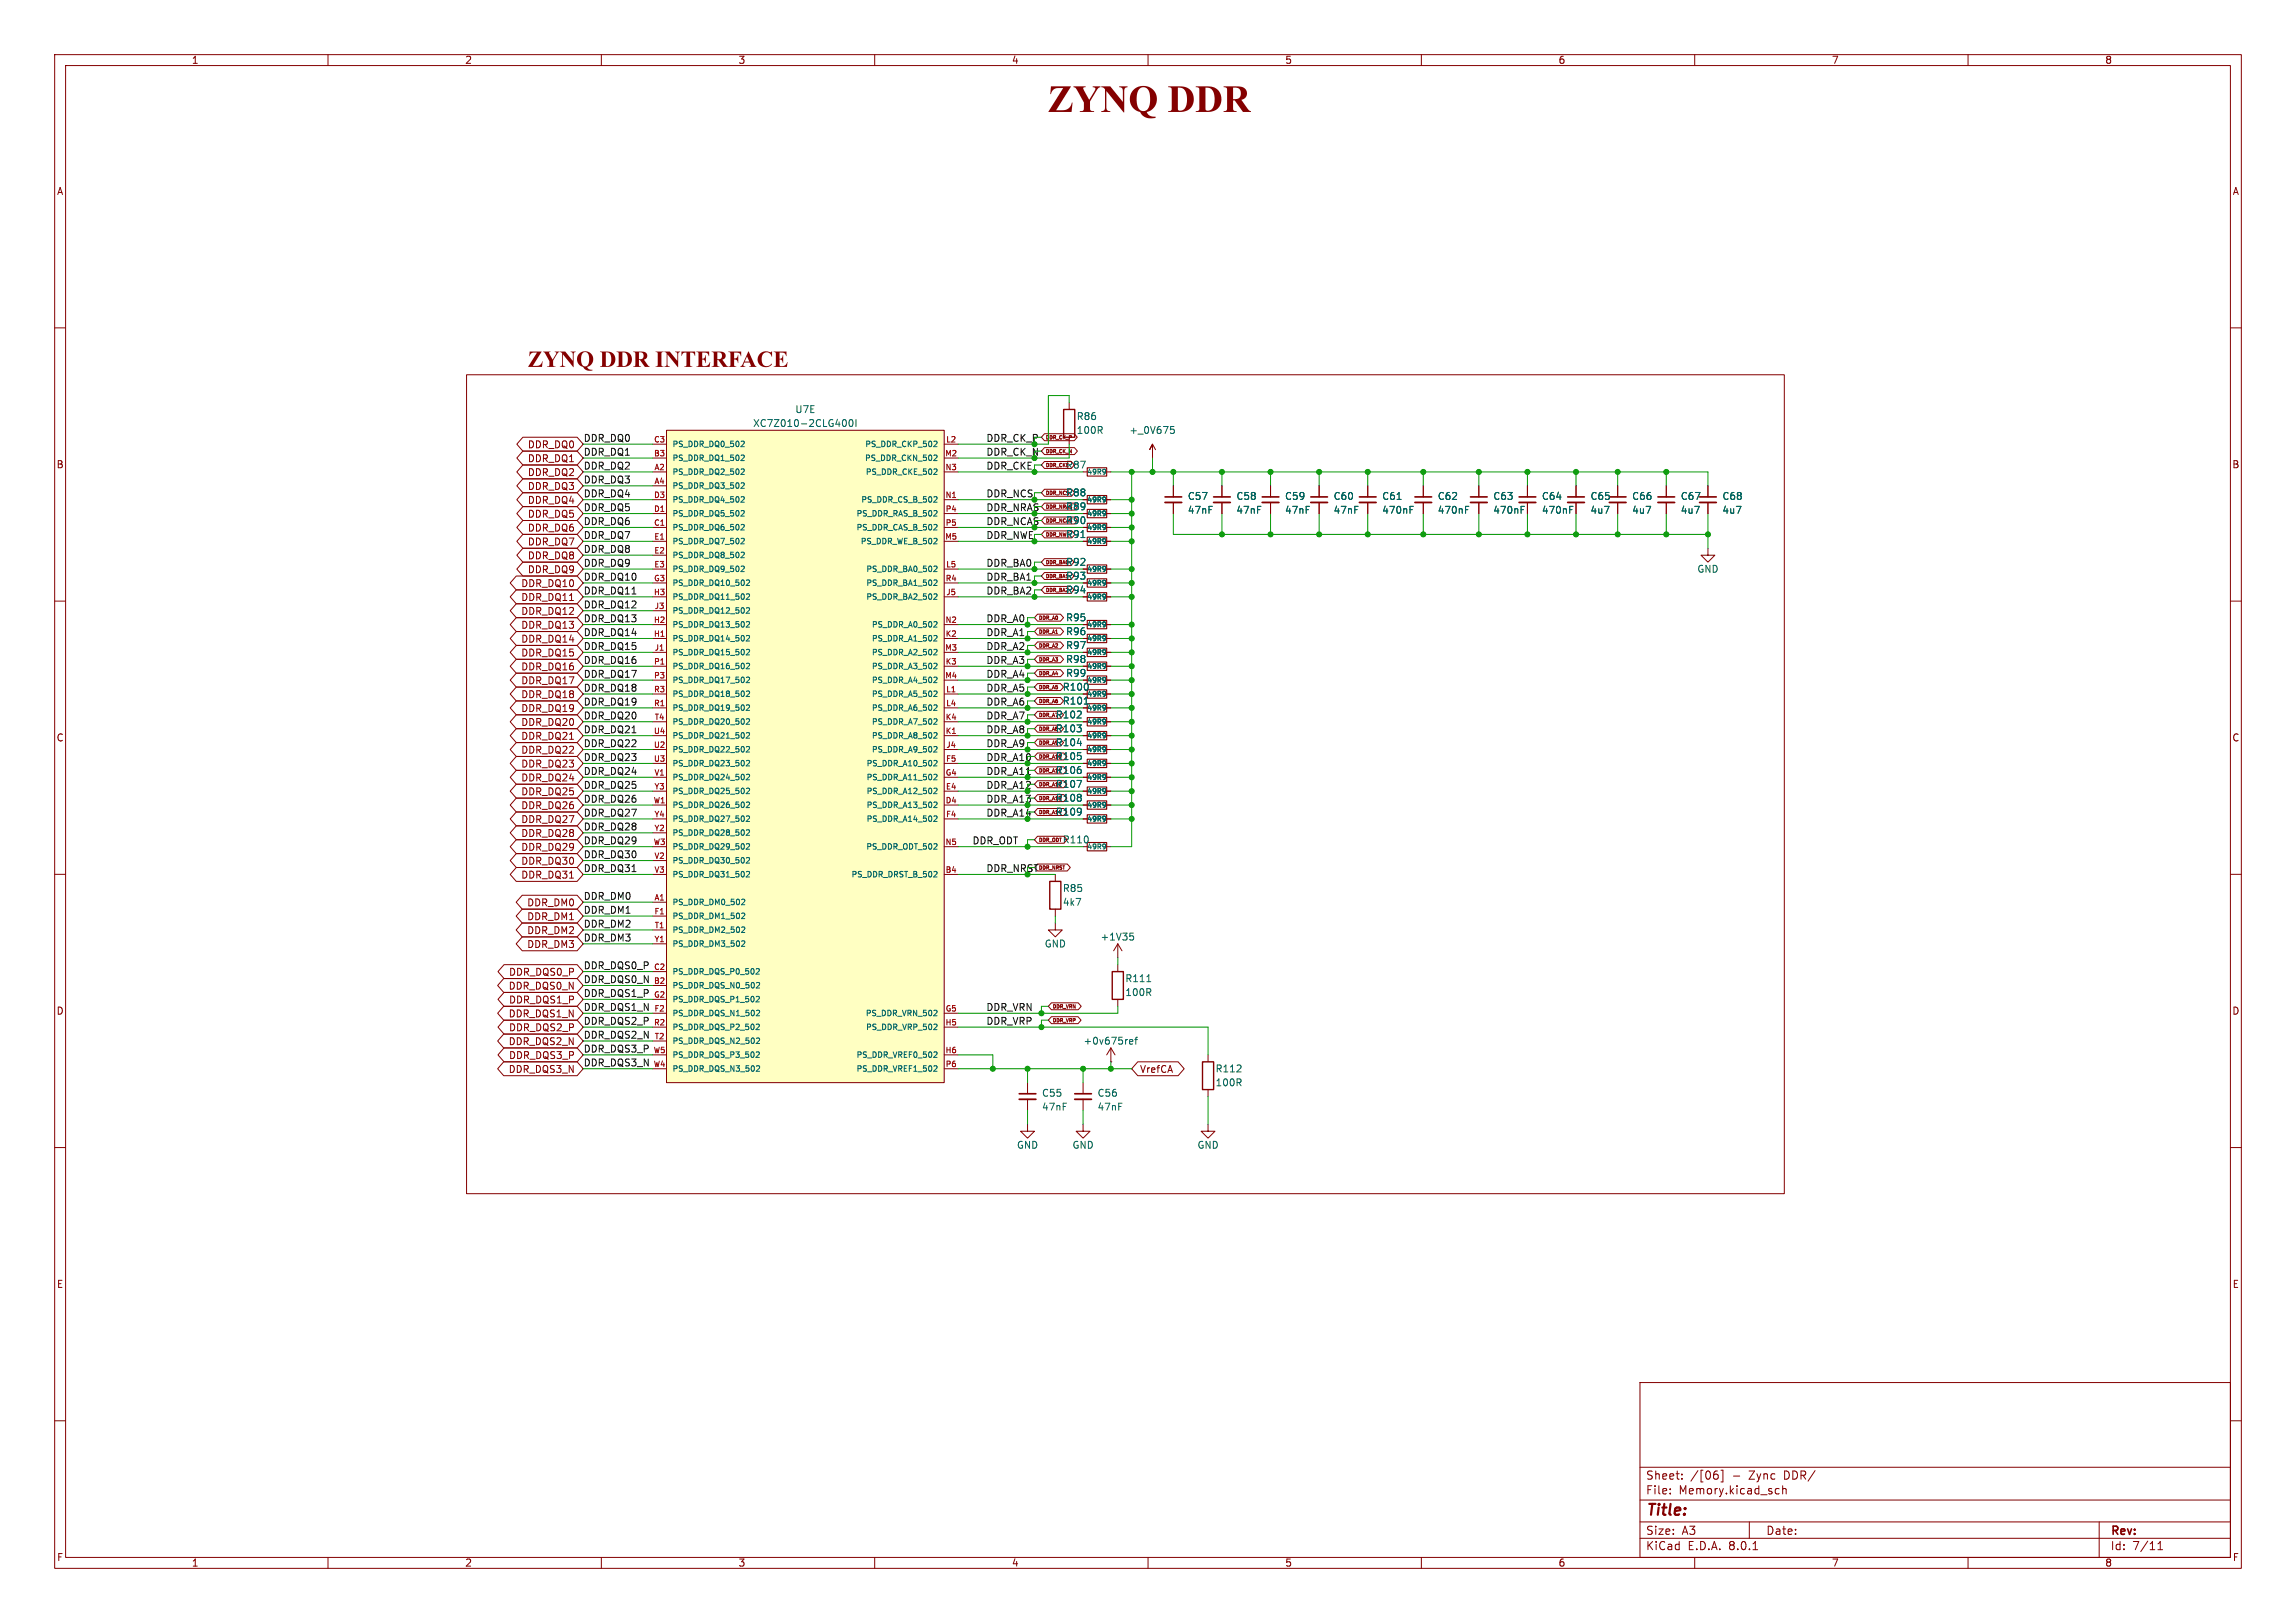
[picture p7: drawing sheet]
<svg xmlns="http://www.w3.org/2000/svg" width="420mm" height="297mm" viewBox="0 0 420 297" stroke-linecap="round" stroke-linejoin="round" font-family="sans-serif">
<defs><g id="words">
<text font-size="7" fill="#840000" x="191.6" y="22.3">ZYNQ DDR</text>
<text font-size="4.2" fill="#840000" x="96.5" y="67.7">ZYNQ DDR INTERFACE</text>
<text font-size="2.8" fill="#840000" x="301" y="277.9">Title:</text>
<g font-size="2.1" fill="#840000">
<text x="301" y="273.7">File:</text>
<text x="301" y="271">Sheet:</text>
<text x="307.1" y="273.7">Memory.kicad_sch</text>
<text x="309.2" y="271">/[06]</text>
<text x="316.9" y="271">-</text>
<text x="320.1" y="271">Zync</text>
<text x="326.6" y="271">DDR/</text>
<text x="301" y="281.1">Size:</text>
<text x="307.6" y="281.1">A3</text>
<text x="323" y="281.1">Date:</text>
<text x="386" y="281.3">Rev:</text>
<text x="301" y="283.9">KiCad</text>
<text x="308.7" y="283.9">E.D.A.</text>
<text x="316.3" y="283.9">8.0.1</text>
<text x="386" y="283.9">Id:</text>
<text x="390.1" y="283.9">7/11</text>
</g>
<g font-size="1.8" fill="#840000">
<text x="35" y="11.9">1</text>
<text x="85" y="11.9">2</text>
<text x="135" y="11.9">3</text>
<text x="185" y="11.9">4</text>
<text x="235" y="11.9">5</text>
<text x="285" y="11.9">6</text>
<text x="335" y="11.9">7</text>
<text x="385" y="11.9">8</text>
<text x="10.3" y="35.9">A</text>
<text x="408.3" y="35.9">A</text>
<text x="96.5" y="82.2">DDR_DQ0</text>
<text x="10.3" y="85.9">B</text>
<text x="96.5" y="87.3">DDR_DQ2</text>
<text x="96.5" y="89.9">DDR_DQ3</text>
<text x="96.5" y="84.8">DDR_DQ1</text>
<text x="408.2" y="85.9">B</text>
<text x="96.5" y="92.4">DDR_DQ4</text>
<text x="96.5" y="94.9">DDR_DQ5</text>
<text x="96.5" y="97.5">DDR_DQ6</text>
<text x="96.5" y="100">DDR_DQ7</text>
<text x="95.3" y="107.6">DDR_DQ10</text>
<text x="96.5" y="102.6">DDR_DQ8</text>
<text x="96.5" y="105.1">DDR_DQ9</text>
<text x="95.3" y="110.2">DDR_DQ11</text>
<text x="95.3" y="112.7">DDR_DQ12</text>
<text x="95.3" y="115.3">DDR_DQ13</text>
<text x="95.3" y="117.8">DDR_DQ14</text>
<text x="95.3" y="125.4">DDR_DQ17</text>
<text x="95.3" y="122.9">DDR_DQ16</text>
<text x="95.3" y="120.3">DDR_DQ15</text>
<text x="95.3" y="130.5">DDR_DQ19</text>
<text x="95.3" y="128">DDR_DQ18</text>
<text x="194.3" y="126.6">R100</text>
<text x="10.3" y="135.9">C</text>
<text x="95.3" y="135.6">DDR_DQ21</text>
<text x="95.3" y="133">DDR_DQ20</text>
<text x="408.2" y="135.9">C</text>
<text x="95.3" y="140.7">DDR_DQ23</text>
<text x="95.3" y="143.2">DDR_DQ24</text>
<text x="95.3" y="138.1">DDR_DQ22</text>
<text x="95.3" y="148.3">DDR_DQ26</text>
<text x="95.3" y="145.7">DDR_DQ25</text>
<text x="95.3" y="150.8">DDR_DQ27</text>
<text x="95.3" y="155.9">DDR_DQ29</text>
<text x="95.3" y="153.4">DDR_DQ28</text>
<text x="95.3" y="158.4">DDR_DQ30</text>
<text x="95.3" y="161">DDR_DQ31</text>
<text x="96.3" y="166.1">DDR_DM0</text>
<text x="96.3" y="173.7">DDR_DM3</text>
<text x="96.3" y="171.1">DDR_DM2</text>
<text x="96.3" y="168.6">DDR_DM1</text>
<text x="93" y="178.8">DDR_DQS0_P</text>
<text x="10.3" y="185.9">D</text>
<text x="93" y="181.3">DDR_DQS0_N</text>
<text x="93" y="183.8">DDR_DQS1_P</text>
<text x="408.2" y="185.9">D</text>
<text x="93" y="191.5">DDR_DQS2_N</text>
<text x="93" y="186.4">DDR_DQS1_N</text>
<text x="93" y="188.9">DDR_DQS2_P</text>
<text x="93" y="196.5">DDR_DQS3_N</text>
<text x="93" y="194">DDR_DQS3_P</text>
<text x="208.4" y="196.5">VrefCA</text>
<text x="10.3" y="235.9">E</text>
<text x="408.3" y="235.9">E</text>
<text x="10.3" y="285.9">F</text>
<text x="35" y="286.9">1</text>
<text x="85" y="286.9">2</text>
<text x="135" y="286.9">3</text>
<text x="185" y="286.9">4</text>
<text x="235" y="286.9">5</text>
<text x="285" y="286.9">6</text>
<text x="335" y="286.9">7</text>
<text x="385" y="286.9">8</text>
<text x="408.3" y="285.9">F</text>
</g>
<g font-size="1.8" fill="#006464">
<text x="145.4" y="75.8">U7E</text>
<text x="196.9" y="77.1">R86</text>
<text x="137.7" y="78.3">XC7Z010-2CLG400I</text>
<text x="196.9" y="79.6">100R</text>
<text x="206.5" y="79.6">+_0V675</text>
<text x="194.9" y="86">R87</text>
<text x="194.9" y="91">R88</text>
<text x="194.9" y="93.6">R89</text>
<text x="217.2" y="91.7">C57</text>
<text x="217.2" y="94.2">47nF</text>
<text x="226.1" y="91.7">C58</text>
<text x="226.1" y="94.2">47nF</text>
<text x="235" y="91.7">C59</text>
<text x="235" y="94.2">47nF</text>
<text x="243.8" y="91.7">C60</text>
<text x="243.8" y="94.2">47nF</text>
<text x="252.7" y="94.2">470nF</text>
<text x="252.7" y="91.7">C61</text>
<text x="262.9" y="91.7">C62</text>
<text x="262.9" y="94.2">470nF</text>
<text x="273.1" y="91.7">C63</text>
<text x="273.1" y="94.2">470nF</text>
<text x="282" y="91.7">C64</text>
<text x="282" y="94.2">470nF</text>
<text x="290.8" y="91.7">C65</text>
<text x="290.8" y="94.2">4u7</text>
<text x="298.5" y="91.7">C66</text>
<text x="298.5" y="94.2">4u7</text>
<text x="307.4" y="91.7">C67</text>
<text x="307.4" y="94.2">4u7</text>
<text x="315" y="91.7">C68</text>
<text x="315" y="94.2">4u7</text>
<text x="194.9" y="96.1">R90</text>
<text x="194.9" y="98.7">R91</text>
<text x="194.9" y="103.7">R92</text>
<text x="194.9" y="106.3">R93</text>
<text x="310.4" y="105">GND</text>
<text x="194.9" y="108.8">R94</text>
<text x="194.9" y="113.9">R95</text>
<text x="194.9" y="119">R97</text>
<text x="194.9" y="116.4">R96</text>
<text x="194.9" y="121.5">R98</text>
<text x="194.9" y="124.1">R99</text>
<text x="193" y="131.7">R102</text>
<text x="194.3" y="129.1">R101</text>
<text x="193" y="134.2">R103</text>
<text x="193" y="136.8">R104</text>
<text x="193" y="141.8">R106</text>
<text x="193" y="139.3">R105</text>
<text x="193" y="144.4">R107</text>
<text x="193" y="146.9">R108</text>
<text x="193" y="149.5">R109</text>
<text x="194.3" y="154.5">R110</text>
<text x="194.3" y="166">4k7</text>
<text x="194.3" y="163.4">R85</text>
<text x="191" y="173.6">GND</text>
<text x="201.2" y="172.3">+1V35</text>
<text x="205.7" y="179.9">R111</text>
<text x="205.7" y="182.5">100R</text>
<text x="198.1" y="191.4">+0v675ref</text>
<text x="222.3" y="196.4">R112</text>
<text x="190.5" y="200.9">C55</text>
<text x="190.5" y="203.4">47nF</text>
<text x="200.7" y="200.9">C56</text>
<text x="200.7" y="203.4">47nF</text>
<text x="222.3" y="199">100R</text>
<text x="185.9" y="210.4">GND</text>
<text x="196.1" y="210.4">GND</text>
<text x="218.9" y="210.4">GND</text>
</g>
<g font-size="1.8" fill="#0f0f0f">
<text x="106.7" y="83.5">DDR_DQ1</text>
<text x="106.7" y="80.9">DDR_DQ0</text>
<text x="106.7" y="88.6">DDR_DQ3</text>
<text x="106.7" y="86">DDR_DQ2</text>
<text x="106.7" y="93.6">DDR_DQ5</text>
<text x="106.7" y="91.1">DDR_DQ4</text>
<text x="106.7" y="101.3">DDR_DQ8</text>
<text x="106.7" y="98.7">DDR_DQ7</text>
<text x="106.7" y="96.2">DDR_DQ6</text>
<text x="106.7" y="103.8">DDR_DQ9</text>
<text x="106.7" y="106.3">DDR_DQ10</text>
<text x="180.3" y="103.8">DDR_BA0</text>
<text x="180.3" y="106.3">DDR_BA1</text>
<text x="106.7" y="111.4">DDR_DQ12</text>
<text x="106.7" y="108.9">DDR_DQ11</text>
<text x="106.7" y="114">DDR_DQ13</text>
<text x="180.3" y="108.9">DDR_BA2</text>
<text x="180.3" y="114">DDR_A0</text>
<text x="106.7" y="116.5">DDR_DQ14</text>
<text x="106.7" y="119">DDR_DQ15</text>
<text x="180.3" y="119">DDR_A2</text>
<text x="180.3" y="116.5">DDR_A1</text>
<text x="106.7" y="124.1">DDR_DQ17</text>
<text x="106.7" y="121.6">DDR_DQ16</text>
<text x="180.3" y="124.1">DDR_A4</text>
<text x="180.3" y="121.6">DDR_A3</text>
<text x="106.7" y="126.7">DDR_DQ18</text>
<text x="106.7" y="131.7">DDR_DQ20</text>
<text x="106.7" y="129.2">DDR_DQ19</text>
<text x="180.3" y="131.7">DDR_A7</text>
<text x="180.3" y="126.7">DDR_A5</text>
<text x="180.3" y="129.2">DDR_A6</text>
<text x="106.7" y="134.3">DDR_DQ21</text>
<text x="106.7" y="136.8">DDR_DQ22</text>
<text x="180.3" y="134.3">DDR_A8</text>
<text x="180.3" y="136.8">DDR_A9</text>
<text x="106.7" y="139.4">DDR_DQ23</text>
<text x="106.7" y="141.9">DDR_DQ24</text>
<text x="106.7" y="149.5">DDR_DQ27</text>
<text x="106.7" y="144.4">DDR_DQ25</text>
<text x="106.7" y="147">DDR_DQ26</text>
<text x="106.7" y="152.1">DDR_DQ28</text>
<text x="106.7" y="154.6">DDR_DQ29</text>
<text x="177.8" y="154.6">DDR_ODT</text>
<text x="106.7" y="157.1">DDR_DQ30</text>
<text x="106.7" y="159.7">DDR_DQ31</text>
<text x="106.7" y="167.3">DDR_DM1</text>
<text x="106.7" y="164.8">DDR_DM0</text>
<text x="106.7" y="172.4">DDR_DM3</text>
<text x="106.7" y="169.8">DDR_DM2</text>
<text x="106.7" y="177.5">DDR_DQS0_P</text>
<text x="106.7" y="180">DDR_DQS0_N</text>
<text x="106.7" y="185.1">DDR_DQS1_N</text>
<text x="106.7" y="182.5">DDR_DQS1_P</text>
<text x="180.3" y="185.1">DDR_VRN</text>
<text x="106.7" y="190.2">DDR_DQS2_N</text>
<text x="106.7" y="187.6">DDR_DQS2_P</text>
<text x="180.3" y="187.6">DDR_VRP</text>
<text x="106.7" y="195.2">DDR_DQS3_N</text>
<text x="106.7" y="192.7">DDR_DQS3_P</text>
</g>
<g font-size="1.8" fill="#009600">
<text x="180.3" y="83.5">DDR_CK_N</text>
<text x="180.3" y="80.9">DDR_CK_P</text>
<text x="180.3" y="86">DDR_CKE</text>
<text x="180.3" y="91.1">DDR_NCS</text>
<text x="180.3" y="93.6">DDR_NRAS</text>
<text x="180.3" y="98.7">DDR_NWE</text>
<text x="180.3" y="96.2">DDR_NCAS</text>
<text x="180.3" y="139.4">DDR_A10</text>
<text x="180.3" y="141.9">DDR_A11</text>
<text x="180.3" y="147">DDR_A13</text>
<text x="180.3" y="144.4">DDR_A12</text>
<text x="180.3" y="149.5">DDR_A14</text>
<text x="180.3" y="159.7">DDR_NRST</text>
</g>
<g font-size="1.4" fill="#a90000">
<text x="119.5" y="83.6">B3</text>
<text x="119.5" y="81">C3</text>
<text x="172.8" y="83.6">M2</text>
<text x="173" y="81">L2</text>
<text x="119.6" y="86.1">A2</text>
<text x="119.6" y="88.6">A4</text>
<text x="172.8" y="86.1">N3</text>
<text x="119.5" y="93.7">D1</text>
<text x="119.5" y="91.2">D3</text>
<text x="172.8" y="91.2">N1</text>
<text x="172.9" y="93.7">P4</text>
<text x="119.5" y="96.3">C1</text>
<text x="119.6" y="98.8">E1</text>
<text x="119.6" y="101.3">E2</text>
<text x="172.8" y="98.8">M5</text>
<text x="172.9" y="96.3">P5</text>
<text x="119.5" y="106.4">G3</text>
<text x="119.6" y="103.9">E3</text>
<text x="172.9" y="106.4">R4</text>
<text x="173" y="103.9">L5</text>
<text x="119.5" y="109">H3</text>
<text x="119.7" y="111.5">J3</text>
<text x="173" y="109">J5</text>
<text x="119.5" y="116.6">H1</text>
<text x="119.5" y="114">H2</text>
<text x="119.7" y="119.1">J1</text>
<text x="172.8" y="119.1">M3</text>
<text x="172.8" y="114">N2</text>
<text x="172.9" y="116.6">K2</text>
<text x="119.5" y="121.7">P1</text>
<text x="119.5" y="124.2">P3</text>
<text x="172.8" y="124.2">M4</text>
<text x="172.9" y="121.7">K3</text>
<text x="119.5" y="129.3">R1</text>
<text x="119.5" y="126.7">R3</text>
<text x="119.7" y="131.8">T4</text>
<text x="172.9" y="131.8">K4</text>
<text x="173" y="126.7">L1</text>
<text x="173" y="129.3">L4</text>
<text x="119.5" y="136.9">U2</text>
<text x="119.5" y="134.4">U4</text>
<text x="172.9" y="134.4">K1</text>
<text x="173" y="136.9">J4</text>
<text x="119.5" y="139.4">U3</text>
<text x="119.6" y="142">V1</text>
<text x="172.9" y="142">G4</text>
<text x="172.9" y="139.4">F5</text>
<text x="119.5" y="147.1">W1</text>
<text x="119.6" y="144.5">Y3</text>
<text x="119.6" y="149.6">Y4</text>
<text x="172.9" y="147.1">D4</text>
<text x="172.9" y="144.5">E4</text>
<text x="172.9" y="149.6">F4</text>
<text x="119.5" y="154.7">W3</text>
<text x="119.6" y="152.1">Y2</text>
<text x="172.8" y="154.7">N5</text>
<text x="119.6" y="157.2">V2</text>
<text x="119.6" y="159.8">V3</text>
<text x="172.9" y="159.8">B4</text>
<text x="119.6" y="164.8">A1</text>
<text x="119.6" y="167.4">F1</text>
<text x="119.6" y="172.5">Y1</text>
<text x="119.7" y="169.9">T1</text>
<text x="119.5" y="177.5">C2</text>
<text x="119.5" y="180.1">B2</text>
<text x="119.5" y="182.6">G2</text>
<text x="119.6" y="185.2">F2</text>
<text x="172.9" y="185.2">G5</text>
<text x="119.5" y="187.7">R2</text>
<text x="119.7" y="190.2">T2</text>
<text x="172.8" y="187.7">H5</text>
<text x="119.5" y="195.3">W4</text>
<text x="119.5" y="192.8">W5</text>
<text x="172.8" y="192.8">H6</text>
<text x="172.9" y="195.3">P6</text>
</g>
<g font-size="1.4" fill="#006464">
<text x="122.9" y="82">PS_DDR_DQ0_502</text>
<text x="158.1" y="82">PS_DDR_CKP_502</text>
<text x="122.9" y="87.1">PS_DDR_DQ2_502</text>
<text x="122.9" y="89.6">PS_DDR_DQ3_502</text>
<text x="122.9" y="84.6">PS_DDR_DQ1_502</text>
<text x="158.1" y="84.6">PS_DDR_CKN_502</text>
<text x="158.2" y="87.1">PS_DDR_CKE_502</text>
<text x="122.9" y="94.7">PS_DDR_DQ5_502</text>
<text x="122.9" y="92.2">PS_DDR_DQ4_502</text>
<text x="156.5" y="94.7">PS_DDR_RAS_B_502</text>
<text x="157.4" y="92.2">PS_DDR_CS_B_502</text>
<text x="122.9" y="97.3">PS_DDR_DQ6_502</text>
<text x="122.9" y="99.8">PS_DDR_DQ7_502</text>
<text x="156.5" y="97.3">PS_DDR_CAS_B_502</text>
<text x="157.3" y="99.8">PS_DDR_WE_B_502</text>
<text x="122.9" y="102.3">PS_DDR_DQ8_502</text>
<text x="122.9" y="104.9">PS_DDR_DQ9_502</text>
<text x="122.9" y="107.4">PS_DDR_DQ10_502</text>
<text x="158.3" y="104.9">PS_DDR_BA0_502</text>
<text x="158.3" y="107.4">PS_DDR_BA1_502</text>
<text x="122.9" y="110">PS_DDR_DQ11_502</text>
<text x="122.9" y="112.5">PS_DDR_DQ12_502</text>
<text x="158.3" y="110">PS_DDR_BA2_502</text>
<text x="122.9" y="117.6">PS_DDR_DQ14_502</text>
<text x="122.9" y="115">PS_DDR_DQ13_502</text>
<text x="159.4" y="117.6">PS_DDR_A1_502</text>
<text x="159.4" y="115">PS_DDR_A0_502</text>
<text x="122.9" y="120.1">PS_DDR_DQ15_502</text>
<text x="122.9" y="122.7">PS_DDR_DQ16_502</text>
<text x="122.9" y="125.2">PS_DDR_DQ17_502</text>
<text x="159.4" y="122.7">PS_DDR_A3_502</text>
<text x="159.4" y="120.1">PS_DDR_A2_502</text>
<text x="159.4" y="125.2">PS_DDR_A4_502</text>
<text x="122.9" y="130.3">PS_DDR_DQ19_502</text>
<text x="122.9" y="127.7">PS_DDR_DQ18_502</text>
<text x="159.4" y="127.7">PS_DDR_A5_502</text>
<text x="159.4" y="130.3">PS_DDR_A6_502</text>
<text x="122.9" y="132.8">PS_DDR_DQ20_502</text>
<text x="122.9" y="137.9">PS_DDR_DQ22_502</text>
<text x="122.9" y="135.4">PS_DDR_DQ21_502</text>
<text x="159.4" y="137.9">PS_DDR_A9_502</text>
<text x="159.4" y="135.4">PS_DDR_A8_502</text>
<text x="159.4" y="132.8">PS_DDR_A7_502</text>
<text x="122.9" y="140.4">PS_DDR_DQ23_502</text>
<text x="122.9" y="143">PS_DDR_DQ24_502</text>
<text x="158.4" y="140.4">PS_DDR_A10_502</text>
<text x="158.4" y="143">PS_DDR_A11_502</text>
<text x="122.9" y="148.1">PS_DDR_DQ26_502</text>
<text x="122.9" y="145.5">PS_DDR_DQ25_502</text>
<text x="158.4" y="148.1">PS_DDR_A13_502</text>
<text x="158.4" y="145.5">PS_DDR_A12_502</text>
<text x="122.9" y="155.7">PS_DDR_DQ29_502</text>
<text x="122.9" y="153.1">PS_DDR_DQ28_502</text>
<text x="122.9" y="150.6">PS_DDR_DQ27_502</text>
<text x="158.3" y="155.7">PS_DDR_ODT_502</text>
<text x="158.4" y="150.6">PS_DDR_A14_502</text>
<text x="122.9" y="158.2">PS_DDR_DQ30_502</text>
<text x="122.9" y="160.8">PS_DDR_DQ31_502</text>
<text x="155.6" y="160.8">PS_DDR_DRST_B_502</text>
<text x="122.9" y="165.8">PS_DDR_DM0_502</text>
<text x="122.9" y="168.4">PS_DDR_DM1_502</text>
<text x="122.9" y="170.9">PS_DDR_DM2_502</text>
<text x="122.9" y="173.5">PS_DDR_DM3_502</text>
<text x="122.9" y="178.5">PS_DDR_DQS_P0_502</text>
<text x="122.9" y="181.1">PS_DDR_DQS_N0_502</text>
<text x="122.9" y="183.6">PS_DDR_DQS_P1_502</text>
<text x="122.9" y="186.2">PS_DDR_DQS_N1_502</text>
<text x="122.9" y="188.7">PS_DDR_DQS_P2_502</text>
<text x="122.9" y="191.2">PS_DDR_DQS_N2_502</text>
<text x="158.2" y="186.2">PS_DDR_VRN_502</text>
<text x="158.3" y="188.7">PS_DDR_VRP_502</text>
<text x="122.9" y="196.3">PS_DDR_DQS_N3_502</text>
<text x="122.9" y="193.8">PS_DDR_DQS_P3_502</text>
<text x="156.5" y="193.8">PS_DDR_VREF0_502</text>
<text x="156.5" y="196.3">PS_DDR_VREF1_502</text>
</g>
<g font-size="1.3" fill="#006464">
<text x="198.8" y="87">49R9</text>
<text x="198.8" y="92.1">49R9</text>
<text x="198.8" y="94.7">49R9</text>
<text x="198.8" y="97.2">49R9</text>
<text x="198.8" y="99.7">49R9</text>
<text x="198.8" y="104.8">49R9</text>
<text x="198.8" y="107.4">49R9</text>
<text x="198.8" y="109.9">49R9</text>
<text x="198.8" y="115">49R9</text>
<text x="198.8" y="117.5">49R9</text>
<text x="198.8" y="120.1">49R9</text>
<text x="198.8" y="122.6">49R9</text>
<text x="198.8" y="125.1">49R9</text>
<text x="198.8" y="127.7">49R9</text>
<text x="198.8" y="130.2">49R9</text>
<text x="198.8" y="132.8">49R9</text>
<text x="198.8" y="135.3">49R9</text>
<text x="198.8" y="137.8">49R9</text>
<text x="198.8" y="142.9">49R9</text>
<text x="198.8" y="140.4">49R9</text>
<text x="198.8" y="145.5">49R9</text>
<text x="198.8" y="148">49R9</text>
<text x="198.8" y="155.6">49R9</text>
<text x="198.8" y="150.5">49R9</text>
</g>
<g font-size=".9" fill="#840000">
<text x="191.2" y="80.6">DDR_CK_P</text>
<text x="191.2" y="83.1">DDR_CK_N</text>
<text x="191.2" y="85.7">DDR_CKE</text>
<text x="191.2" y="90.8">DDR_NCS</text>
<text x="191.2" y="103.5">DDR_BA0</text>
<text x="191.2" y="106">DDR_BA1</text>
<text x="189.9" y="113.6">DDR_A0</text>
<text x="191.2" y="108.5">DDR_BA2</text>
<text x="189.9" y="118.7">DDR_A2</text>
<text x="189.9" y="116.2">DDR_A1</text>
<text x="189.9" y="121.2">DDR_A3</text>
<text x="189.9" y="123.8">DDR_A4</text>
<text x="189.9" y="131.4">DDR_A7</text>
<text x="189.9" y="128.9">DDR_A6</text>
<text x="189.9" y="126.3">DDR_A5</text>
<text x="189.9" y="136.5">DDR_A9</text>
<text x="189.9" y="133.9">DDR_A8</text>
<text x="189.9" y="154.3">DDR_ODT</text>
<text x="189.9" y="159.3">DDR_NRST</text>
<text x="192.5" y="184.7">DDR_VRN</text>
<text x="192.5" y="187.3">DDR_VRP</text>
</g>
<g font-size=".9" fill="#006464">
<text x="191.2" y="93.3">DDR_NRAS</text>
<text x="191.2" y="95.8">DDR_NCAS</text>
<text x="191.2" y="98.4">DDR_NWE</text>
<text x="189.9" y="139">DDR_A10</text>
<text x="189.9" y="141.6">DDR_A11</text>
<text x="189.9" y="144.1">DDR_A12</text>
<text x="189.9" y="146.6">DDR_A13</text>
<text x="189.9" y="149.2">DDR_A14</text>
</g>
</g></defs>
<g fill="none" stroke="#840000" stroke-width=".18">
<path d="M10 10h400v277h-400zM12 12h396v273h-396zM60 10v2M110 10v2M160 10v2M210 10v2M260 10v2M310 10v2M360 10v2M10 60h2M408 60h2M10 110h2"/>
<path d="M408 110h2M10 160h2M408 160h2M10 210h2M408 210h2M10 260h2M300 253h108v32h-108zM408 260h2M300 278.5h108M300 274.5h108M300 268.5h108M305.5 273.2v.2"/>
<path d="M305.5 272.5v.1M307.7 270.5v.2M307.7 269.8v.1M313.7 269.8h.5l.1 .2-.1 .5-.5 .2M313.9 269.2h.3M314.8 269h.4v2.2h-.4M320 278.5v3M325 272.4l.4 .1M325.4 273.3l-.4 .1M326.1 272.5l.2-.1 .4 .1v.9M326.1 271.9v1.5M384 278.5v6.5"/>
<path d="M60 285v2M110 285v2M160 285v2M210 285v2M260 285v2M300 281.5h108M310 285v2M320.7 283.6h.8M360 285v2M394.7 283.6h.9M394.7 282.5l.5-.4v1.5"/>
</g>
<path d="M121.9 78.7h50.8v119.4h-50.8z" fill="#ffffc2"/>
<g fill="none" stroke="#840000" stroke-width=".18">
<path d="M85.3 68.6h241.1v149.8h-241.1zM121.9 78.7h50.8v119.4h-50.8zM191.1 79.4h5.4l.6 .6-.6 .6h-5.4l-.6-.6zM195.6 73.7v1.2M95.6 90.2h10l1.1 1.2-1.1 1.3h-10l-1.1-1.3zM95.6 85.1h10l1.1 1.3-1.1 1.2h-10l-1.1-1.2zM95.6 95.2h10l1.1 1.3-1.1 1.3h-10l-1.1-1.3zM95.6 92.7h10l1.1 1.3-1.1 1.3h-10l-1.1-1.3zM95.6 97.8h10l1.1 1.3-1.1 1.2h-10l-1.1-1.2zM95.6 87.6h10l1.1 1.3-1.1 1.3h-10l-1.1-1.3zM95.6 80h10l1.1 1.3-1.1 1.3h-10l-1.1-1.3zM95.6 82.5h10l1.1 1.3-1.1 1.3h-10l-1.1-1.3z"/>
<path d="M119.4 86.4h2.5M119.4 88.9h2.5M119.4 83.8h2.5M119.4 96.5h2.5M119.4 81.3h2.5M119.4 94h2.5M119.4 91.4h2.5M119.4 99.1h2.5M172.7 86.4h2.6M172.7 83.8h2.6M172.7 96.5h2.6M172.7 81.3h2.6"/>
<path d="M172.7 94h2.6M172.7 91.4h2.6M172.7 99.1h2.6M191.1 84.5h4.9l.5 .6-.5 .6h-4.9l-.6-.6zM191.1 89.5h4.9l.6 .7-.6 .6h-4.9l-.6-.6zM191.1 92.1h5.5l.5 .6-.5 .6h-5.5l-.6-.6zM191.1 94.6h5.5l.5 .7-.5 .6h-5.5l-.6-.6zM191.1 81.9h5.4l.6 .7-.6 .6h-5.4l-.6-.6zM191.1 97.2h5l.5 .6-.5 .6h-5l-.6-.6zM195.6 80v1.3M198.1 86.4h.8M198.1 96.5h.8"/>
<path d="M198.1 94h.8M198.1 91.4h.8M198.1 99.1h.8M202.4 86.4h.8M202.4 96.5h.8M202.4 94h.8M202.4 91.4h.8M202.4 99.1h.8M211.4 82.3l-.6-1-.5 1 .5-1v2.5M214.6 88.9v2M214.6 91.9v2.1M223.5 88.9v2"/>
<path d="M223.5 91.9v2.1M232.4 88.9v2M232.4 91.9v2.1M241.3 88.9v2M241.3 91.9v2.1M250.2 88.9v2M250.2 91.9v2.1M260.3 88.9v2M260.3 91.9v2.1M270.5 88.9v2M270.5 91.9v2.1M279.4 88.9v2"/>
<path d="M279.4 91.9v2.1M288.3 88.9v2M288.3 91.9v2.1M295.9 88.9v2M295.9 91.9v2.1M304.8 88.9v2M304.8 91.9v2.1M312.4 88.9v2M312.4 91.9v2.1M94.4 105.4h11.2l1.1 1.3-1.1 1.3h-11.2l-1.1-1.3zM94.4 107.9h11.2l1.1 1.3-1.1 1.3h-11.2l-1.1-1.3zM94.4 110.5h11.2l1.1 1.3-1.1 1.2h-11.2l-1.1-1.2z"/>
<path d="M94.4 113h11.2l1.1 1.3-1.1 1.3h-11.2l-1.1-1.3zM94.4 118.1h11.2l1.1 1.3-1.1 1.3h-11.2l-1.1-1.3zM94.4 115.6h11.2l1.1 1.2-1.1 1.3h-11.2l-1.1-1.3zM95.6 100.3h10l1.1 1.3-1.1 1.3h-10l-1.1-1.3zM95.6 102.9h10l1.1 1.2-1.1 1.3h-10l-1.1-1.3zM119.4 101.6h2.5M119.4 104.1h2.5M119.4 106.7h2.5M119.4 116.8h2.5M119.4 114.3h2.5M119.4 109.2h2.5M119.4 119.4h2.5"/>
<path d="M119.4 111.8h2.5M172.7 104.1h2.6M172.7 106.7h2.6M172.7 116.8h2.6M172.7 114.3h2.6M172.7 109.2h2.6M172.7 119.4h2.6M189.8 117.5h4.2l.5 .6-.5 .6h-4.2l-.6-.6zM189.8 114.9h4.2l.5 .7-.5 .6h-4.2l-.6-.6zM189.8 112.4h4.2l.5 .6-.5 .7h-4.2l-.6-.7zM191.1 107.3h4.8l.6 .7-.6 .6h-4.8l-.6-.6zM191.1 102.2h4.8l.6 .7-.6 .6h-4.8l-.6-.6z"/>
<path d="M191.1 104.8h4.8l.6 .6-.6 .6h-4.8l-.6-.6zM198.1 104.1h.8M198.1 106.7h.8M198.1 116.8h.8M198.1 114.3h.8M198.1 109.2h.8M198.1 119.4h.8M202.4 104.1h.8M202.4 106.7h.8M202.4 116.8h.8M202.4 114.3h.8M202.4 109.2h.8"/>
<path d="M202.4 119.4h.8M312.4 100.3v1.3h1.3l-1.3 1.3-1.3-1.3h1.3M94.4 138.4h11.2l1.1 1.3-1.1 1.3h-11.2l-1.1-1.3zM94.4 128.3h11.2l1.1 1.2-1.1 1.3h-11.2l-1.1-1.3zM94.4 135.9h11.2l1.1 1.3-1.1 1.2h-11.2l-1.1-1.2zM94.4 133.3h11.2l1.1 1.3-1.1 1.3h-11.2l-1.1-1.3zM94.4 125.7h11.2l1.1 1.3-1.1 1.3h-11.2l-1.1-1.3zM94.4 130.8h11.2l1.1 1.3-1.1 1.3h-11.2l-1.1-1.3zM94.4 123.2h11.2l1.1 1.3-1.1 1.2h-11.2l-1.1-1.2zM94.4 120.6h11.2l1.1 1.3-1.1 1.3h-11.2l-1.1-1.3zM119.4 139.7h2.5M119.4 137.2h2.5"/>
<path d="M119.4 134.6h2.5M119.4 121.9h2.5M119.4 132.1h2.5M119.4 127h2.5M119.4 129.5h2.5M119.4 124.5h2.5M172.7 139.7h2.6M172.7 137.2h2.6M172.7 134.6h2.6M172.7 121.9h2.6M172.7 132.1h2.6M172.7 127h2.6"/>
<path d="M172.7 129.5h2.6M172.7 124.5h2.6M189.8 135.3h4.2l.5 .6-.5 .6h-4.2l-.6-.6zM189.8 137.8h4.8l.6 .6-.6 .7h-4.8l-.6-.7zM189.8 130.2h4.2l.5 .6-.5 .6h-4.2l-.6-.6zM189.8 132.7h4.2l.5 .7-.5 .6h-4.2l-.6-.6zM189.8 120h4.2l.5 .7-.5 .6h-4.2l-.6-.6zM189.8 122.6h4.2l.5 .6-.5 .6h-4.2l-.6-.6zM189.8 127.6h4.2l.5 .7-.5 .6h-4.2l-.6-.6zM189.8 125.1h4.2l.5 .6-.5 .7h-4.2l-.6-.7zM198.1 139.7h.8M198.1 137.2h.8"/>
<path d="M198.1 134.6h.8M198.1 121.9h.8M198.1 132.1h.8M198.1 129.5h.8M198.1 124.5h.8M202.4 139.7h.8M202.4 137.2h.8M202.4 134.6h.8M202.4 121.9h.8M202.4 132.1h.8M202.4 127h.8M202.4 129.5h.8"/>
<path d="M202.4 124.5h.8M94.4 146h11.2l1.1 1.3-1.1 1.3h-11.2l-1.1-1.3zM94.4 148.6h11.2l1.1 1.3-1.1 1.2h-11.2l-1.1-1.2zM94.4 156.2h11.2l1.1 1.3-1.1 1.3h-11.2l-1.1-1.3zM94.4 153.7h11.2l1.1 1.2-1.1 1.3h-11.2l-1.1-1.3zM94.4 151.1h11.2l1.1 1.3-1.1 1.3h-11.2l-1.1-1.3zM94.4 143.5h11.2l1.1 1.3-1.1 1.3h-11.2l-1.1-1.3zM94.4 141h11.2l1.1 1.2-1.1 1.3h-11.2l-1.1-1.3zM94.4 158.7h11.2l1.1 1.3-1.1 1.3h-11.2l-1.1-1.3zM119.4 147.3h2.5M119.4 144.8h2.5M119.4 149.9h2.5"/>
<path d="M119.4 142.2h2.5M119.4 154.9h2.5M119.4 157.5h2.5M119.4 152.4h2.5M172.7 147.3h2.6M172.7 144.8h2.6M172.7 149.9h2.6M172.7 142.2h2.6M172.7 154.9h2.6M189.8 140.3h4.8l.6 .7-.6 .6h-4.8l-.6-.6zM189.8 142.9h4.8l.6 .6-.6 .6h-4.8l-.6-.6zM189.8 145.4h4.8l.6 .7-.6 .6h-4.8l-.6-.6z"/>
<path d="M189.8 158.1h5.4l.6 .7-.6 .6h-5.4l-.6-.6zM189.8 148h4.8l.6 .6-.6 .6h-4.8l-.6-.6zM189.8 153h4.8l.6 .7-.6 .6h-4.8l-.6-.6zM198.1 147.3h.8M198.1 144.8h.8M198.1 149.9h.8M198.1 142.2h.8M202.4 147.3h.8M202.4 144.8h.8M202.4 149.9h.8M202.4 142.2h.8M202.4 154.9h.8"/>
<path d="M92.1 179.1h13.5l1.1 1.2-1.1 1.3h-13.5l-1.1-1.3zM92.2 176.5h13.4l1.1 1.3-1.1 1.3h-13.4l-1.1-1.3zM95.5 163.8h10.1l1.1 1.3-1.1 1.3h-10.1l-1.1-1.3zM95.5 171.4h10.1l1.1 1.3-1.1 1.3h-10.1l-1.1-1.3zM95.5 168.9h10.1l1.1 1.3-1.1 1.3h-10.1l-1.1-1.3zM95.5 166.4h10.1l1.1 1.2-1.1 1.3h-10.1l-1.1-1.3zM119.4 165.1h2.5M119.4 160h2.5M119.4 177.8h2.5M119.4 167.6h2.5M119.4 170.2h2.5M119.4 172.7h2.5"/>
<path d="M172.7 160h2.6M193 168.9v1.3h1.3l-1.3 1.3-1.2-1.3h1.2M193 160v1.3M193 166.4v1.2M204.5 172.7v2.6M204.5 176.5v1.3M204.5 172.7l-.8 1.3M204.5 172.7l.7 1.3M92.1 189.2h13.5l1.1 1.3-1.1 1.3h-13.5l-1.1-1.3zM92.1 184.1h13.5l1.1 1.3-1.1 1.3h-13.5l-1.1-1.3zM92.1 194.3h13.5l1.1 1.3-1.1 1.3h-13.5l-1.1-1.3zM92.2 191.8h13.4l1.1 1.2-1.1 1.3h-13.4l-1.1-1.3z"/>
<path d="M92.2 181.6h13.4l1.1 1.3-1.1 1.3h-13.4l-1.1-1.3zM92.2 186.7h13.4l1.1 1.3-1.1 1.2h-13.4l-1.1-1.2zM119.4 180.3h2.5M119.4 185.4h2.5M119.4 182.9h2.5M119.4 188h2.5M119.4 193h2.5M119.4 195.6h2.5M119.4 190.5h2.5M172.7 185.4h2.6M172.7 188h2.6M172.7 193h2.6"/>
<path d="M172.7 195.6h2.6M188 198.1v2.1M192.3 186.1h4.9l.6 .6-.6 .6h-4.9l-.5-.6zM192.3 183.5h4.9l.6 .7-.6 .6h-4.9l-.5-.6zM198.1 198.1v2.1M203.2 194.3h.1M203.2 191.8l-.8 1.2M203.2 191.8v2.5M203.2 191.8l.8 1.2M204.5 182.9v1.3M208.1 194.3h7.4l1.1 1.3-1.1 1.3h-7.4l-1.1-1.3zM221 193v1.3"/>
<path d="M221 199.4v1.3M188 205.7v1.3h1.2l-1.2 1.3-1.3-1.3h1.3M188 201.2v2M198.1 205.7v1.3h1.3l-1.3 1.3-1.3-1.3h1.3M198.1 201.2v2M221 205.7v1.3h1.2l-1.2 1.3-1.3-1.3h1.3"/>
</g>
<g fill="none" stroke="#006464" stroke-width=".18">
<path d="M154.2 76.9l.2-.1a.68 .68 0 0 1 .4 .6 .68 .68 0 0 1-.4 .6l-.2-.1M155.4 76.9l.2-.1a.68 .68 0 0 1 .4 .6 .68 .68 0 0 1-.4 .6l-.3-.4zM156.6 76.8v1.2M214.1 78h.7M214.1 78.6l.5-.1 .2 .3-.1 .5h-.6M135.7 85.8l.4 .1v.2l-.6 .7h.6M135.7 80.7l.4 .1v.2l-.6 .7h.6M135.7 83.3h.4v.3l-.6 .7h.6M135.7 88.3l.4 .1v.2l-.6 .8h.6M135.7 90.9h.4v.3l-.6 .7h.6M135.7 93.4l.4 .1v.2l-.6 .7h.6M135.7 96h.4v.3l-.6 .7h.6"/>
<path d="M135.7 98.5l.4 .1v.2l-.6 .7h.6M171 83.3h.3l.1 .3-.6 .7h.6M171 80.7l.3 .1 .1 .2-.6 .7h.6M171 90.9h.3l.1 .3-.6 .7h.6M171.2 85.8l.2 .2v.2l-.6 .6h.6M171.2 93.4l.2 .2v.3l-.6 .5h.6M171.2 96l.2 .2v.2l-.6 .6h.6M197.7 98.4h.8M202.1 85.9l.1 .5-.1 .3M202.1 91l.1 .5-.1 .3M202.1 93.5l.1 .5-.1 .3M202.1 96.1l.1 .4-.1 .3"/>
<path d="M202.1 98.6l.1 .5-.1 .3M202.2 91.3l-.1 .2M202.2 93.9l-.1 .1M202.2 96.4l-.1 .1M202.2 99l-.1 .1M202.2 86.3l-.1 .1M255.6 91.4h.7M257.9 93.3h.4M257.9 92.7h.6M268.1 93.3h.4M268.1 92.7h.6M278.2 93.3h.5"/>
<path d="M278.2 92.7h.6M287.1 93.3h.5M287.1 92.7h.6M135.7 101l.4 .1v.2l-.6 .8h.6M135.7 103.6h.4v.3l-.6 .7h.6M136.7 106.1l.3 .1 .1 .2-.6 .7h.6M136.7 108.7h.3l.1 .3-.6 .7h.6M136.7 111.2l.3 .1 .1 .2-.6 .7h.6M136.7 113.7l.3 .1 .1 .2-.6 .8h.6M136.7 116.3h.3l.1 .3-.6 .7h.6M136.7 118.8l.3 .1 .1 .2-.6 .7h.6M171 103.6h.3l.1 .3-.6 .7h.6"/>
<path d="M171 106.1l.3 .1 .1 .2-.6 .7h.6M171 108.7h.3l.1 .3-.6 .7h.6M171 113.7l.3 .1 .1 .2-.6 .8h.6M171 116.3h.3l.1 .3-.6 .7h.6M171 118.8l.3 .1 .1 .2-.6 .7h.6M202.1 108.8l.1 .4-.1 .3M202.1 103.7l.1 .5-.1 .3M202.1 106.2l.1 .5-.1 .3M202.1 113.9l.1 .4-.1 .3M202.1 116.4l.1 .5-.1 .3M202.1 118.9l.1 .5-.1 .3M202.2 109.1l-.1 .1"/>
<path d="M202.2 119.3l-.1 .1M202.2 114.2l-.1 .1M202.2 104l-.1 .2M202.2 116.7l-.1 .2M202.2 106.6l-.1 .1M136.7 139.1l.3 .1 .1 .2-.6 .8h.6M136.7 121.4h.3l.1 .3-.6 .7h.6M136.7 123.9l.3 .1 .1 .2-.6 .7h.6M136.7 126.4l.3 .1 .1 .2-.6 .8h.6M136.7 129h.3l.1 .3-.6 .7h.6M136.7 131.5l.3 .1 .1 .2-.6 .7h.6M136.7 134.1h.3l.1 .3-.6 .7h.6"/>
<path d="M136.7 136.6l.3 .1 .1 .2-.6 .7h.6M171 121.4h.3l.1 .3-.6 .7h.6M171 123.9l.3 .1 .1 .2-.6 .7h.6M171 126.4l.3 .1 .1 .2-.6 .8h.6M171 129h.3l.1 .3-.6 .7h.6M171 131.5l.3 .1 .1 .2-.6 .7h.6M171 134.1h.3l.1 .3-.6 .7h.6M171 136.6l.3 .1 .1 .2-.6 .7h.6M171 139.1l.3 .1 .1 .2-.6 .8h.6M197.1 136h.7M198.3 128.8h.8M202.1 121.5l.1 .4-.1 .3"/>
<path d="M202.1 124l.1 .5-.1 .3M202.1 126.6l.1 .4-.1 .3M202.1 129.1l.1 .5-.1 .3M202.1 131.6l.1 .5-.1 .3M202.1 134.2l.1 .4-.1 .3M202.1 136.7l.1 .5-.1 .3M202.1 139.3l.1 .4-.1 .3M202.2 121.8l-.1 .1M202.2 132l-.1 .1M202.2 126.9l-.1 .1M202.2 129.4l-.1 .2M202.2 134.5l-.1 .1"/>
<path d="M202.2 137.1l-.1 .1M202.2 139.6l-.1 .1M202.2 124.4l-.1 .1M136.7 159.5h.3l.1 .3-.6 .7h.6M136.7 146.8h.3l.1 .3-.6 .7h.6M136.7 144.2l.3 .1 .1 .2-.6 .7h.6M136.7 149.3l.3 .1 .1 .2-.6 .7h.6M136.7 141.7h.3l.1 .3-.6 .7h.6M136.7 151.8l.3 .1 .1 .2-.6 .8h.6M136.7 154.4h.3l.1 .3-.6 .7h.6M136.7 156.9l.3 .1 .1 .2-.6 .7h.6M171 141.7h.3l.1 .3-.6 .7h.6"/>
<path d="M171 144.2l.3 .1 .1 .2-.6 .7h.6M171 146.8h.3l.1 .3-.6 .7h.6M171 149.3l.3 .1 .1 .2-.6 .7h.6M171.2 159.5l.2 .2v.2l-.6 .6h.6M197 142.8h.8l-.5 1.3M202.1 141.8l.1 .5-.1 .3M202.1 144.3l.1 .5-.1 .3M202.1 146.9l.1 .4-.1 .3M202.1 149.4l.1 .5-.1 .3M202.1 154.5l.1 .5-.1 .3M202.2 154.8l-.1 .2M202.2 144.7l-.1 .1"/>
<path d="M202.2 142.1l-.1 .2M202.2 147.2l-.1 .1M202.2 149.8l-.1 .1M135.8 164.5l.3 .1 .1 .2-.6 .8h.6M135.8 167.1h.3l.1 .3-.6 .7h.6M135.8 169.6l.3 .1 .1 .2-.6 .7h.6M135.8 172.2h.3l.1 .3-.6 .7h.6M138.5 177.2l.3 .1 .1 .2-.6 .8h.6M138.5 179.8h.4l.1 .3-.7 .7h.7M206.7 170.8h.6M206.8 171.2h.3l.3 .3-.1 .4-.5 .1M209.8 179.6h.7"/>
<path d="M138.5 182.3l.3 .1 .1 .2-.6 .7h.6M138.5 187.4l.3 .1 .1 .2-.6 .7h.6M138.5 192.5h.3l.1 .3-.6 .7h.6M138.5 184.9h.4l.1 .3-.7 .7h.7M138.5 189.9l.4 .1 .1 .2-.7 .8h.7M138.5 195l.4 .1 .1 .2-.7 .7h.7M171 192.5h.3l.1 .3-.6 .7h.6M171 195l.3 .1 .1 .2-.6 .7h.6M171.2 187.4l.2 .2v.2l-.6 .6h.6M171.3 184.9l.1 .4-.6 .6h.6M206.6 190.7l.6-.2v-.2l-.4-.1-.2 .2 .1 .6h.5M207.6 190.2h.5"/>
<path d="M208.1 189.8l-.3 .2v1.1"/>
</g>
<g fill="none" stroke="#840000" stroke-width=".2">
<path d="M198.9 90.7h3.5v1.5h-3.5zM198.9 93.2h3.5v1.5h-3.5zM198.9 95.8h3.5v1.5h-3.5zM198.9 98.3h3.5v1.5h-3.5zM198.9 85.6h3.5v1.5h-3.5zM198.9 108.5h3.5v1.5h-3.5zM198.9 118.6h3.5v1.5h-3.5zM198.9 113.5h3.5v1.6h-3.5zM198.9 103.4h3.5v1.5h-3.5zM198.9 116.1h3.5v1.5h-3.5zM198.9 105.9h3.5v1.5h-3.5zM198.9 121.2h3.5v1.5h-3.5z"/>
<path d="M198.9 131.3h3.5v1.5h-3.5zM198.9 126.2h3.5v1.6h-3.5zM198.9 128.8h3.5v1.5h-3.5zM198.9 133.9h3.5v1.5h-3.5zM198.9 136.4h3.5v1.5h-3.5zM198.9 138.9h3.5v1.6h-3.5zM198.9 123.7h3.5v1.5h-3.5zM198.9 154.2h3.5v1.5h-3.5zM198.9 144h3.5v1.5h-3.5zM198.9 141.5h3.5v1.5h-3.5zM198.9 146.6h3.5v1.5h-3.5zM198.9 149.1h3.5v1.5h-3.5z"/>
</g>
<g fill="none" stroke="#840000" stroke-width=".33">
<path d="M213.1 91.9h3.1M222 91.9h3M230.9 91.9h3M239.8 91.9h3M248.7 91.9h3M258.8 91.9h3.1M269 91.9h3M277.9 91.9h3M286.8 91.9h3M294.4 91.9h3M303.3 91.9h3M310.9 91.9h3"/>
<path d="M186.4 201.2h3.1M196.6 201.2h3"/>
</g>
<g fill="none" stroke="#840000" stroke-width=".3">
<path d="M213.1 90.9h3.1M222 90.9h3M230.9 90.9h3M239.8 90.9h3M248.7 90.9h3M258.8 90.9h3.1M269 90.9h3M277.9 90.9h3M286.8 90.9h3M294.4 90.9h3M303.3 90.9h3M310.9 90.9h3"/>
<path d="M186.4 200.2h3.1M196.6 200.2h3"/>
</g>
<path d="M194.6 74.9h2v5.1h-2zM192 161.3h2.1v5.1h-2.1zM203.5 177.8h2v5.1h-2zM220 194.3h2v5.1h-2z" fill="none" stroke="#840000" stroke-width=".25"/>
<g fill="none" stroke="#009600" stroke-width=".18">
<path d="M195.6 73.7v-1.3h-3.8v8.9h-16.5M106.7 86.4h12.7M106.7 91.4h12.7M106.7 94h12.7M106.7 99.1h12.7M106.7 96.5h12.7M106.7 83.8h12.7M106.7 81.3h12.7M106.7 88.9h12.7M175.3 86.4h22.8M175.3 91.4h22.8M175.3 94h22.8"/>
<path d="M175.3 99.1h22.8M175.3 96.5h22.8M189.2 97.8h1.3M189.2 82.6h1.3M189.2 80h1.3M189.2 85.1h1.3M189.2 90.2h1.3M195.6 81.3v2.5h-20.3M203.2 86.4h109.2v2.5M203.2 91.4h3.8M203.2 94h3.8M203.2 99.1h3.8"/>
<path d="M203.2 96.5h3.8M207 86.4v68.5h-3.8M210.8 83.8v2.6M214.6 94v3.8h97.8M214.6 86.4v2.5M223.5 86.4v2.5M223.5 94v3.8M232.4 86.4v2.5M232.4 94v3.8M241.3 86.4v2.5M241.3 94v3.8M250.2 86.4v2.5"/>
<path d="M250.2 94v3.8M260.3 86.4v2.5M260.3 94v3.8M270.5 86.4v2.5M270.5 94v3.8M279.4 86.4v2.5M279.4 94v3.8M288.3 86.4v2.5M288.3 94v3.8M295.9 86.4v2.5M295.9 94v3.8M304.8 86.4v2.5"/>
<path d="M304.8 94v3.8M312.4 94v6.3M106.7 119.4h12.7M106.7 104.1h12.7M106.7 109.2h12.7M106.7 106.7h12.7M106.7 114.3h12.7M106.7 116.8h12.7M106.7 111.8h12.7M106.7 101.6h12.7M175.3 119.4h22.8M175.3 104.1h22.8"/>
<path d="M175.3 109.2h22.8M175.3 106.7h22.8M175.3 114.3h22.8M175.3 116.8h22.8M189.2 113h-1.2v1.3M189.2 115.6h-1.2v1.2M189.2 118.1h-1.2v1.3M190.5 102.9h-1.3v1.2M190.5 105.4h-1.3v1.3M190.5 108h-1.3v1.2M203.2 119.4h3.8M203.2 104.1h3.8"/>
<path d="M203.2 109.2h3.8M203.2 106.7h3.8M203.2 114.3h3.8M203.2 116.8h3.8M106.7 127h12.7M106.7 124.5h12.7M106.7 121.9h12.7M106.7 137.2h12.7M106.7 134.6h12.7M106.7 132.1h12.7M106.7 129.5h12.7M106.7 139.7h12.7"/>
<path d="M175.3 127h22.8M175.3 124.5h22.8M175.3 121.9h22.8M175.3 137.2h22.8M175.3 134.6h22.8M175.3 132.1h22.8M175.3 129.5h22.8M175.3 139.7h22.8M188 138.4h1.2M189.2 120.7h-1.2v1.2M189.2 123.2h-1.2v1.3M189.2 125.7h-1.2v1.3"/>
<path d="M189.2 128.3h-1.2v1.2M189.2 130.8h-1.2v1.3M189.2 133.4h-1.2v1.2M189.2 135.9h-1.2v1.3M203.2 127h3.8M203.2 124.5h3.8M203.2 121.9h3.8M203.2 137.2h3.8M203.2 134.6h3.8M203.2 132.1h3.8M203.2 129.5h3.8M203.2 139.7h3.8"/>
<path d="M106.7 144.8h12.7M106.7 147.3h12.7M106.7 142.2h12.7M106.7 157.5h12.7M106.7 154.9h12.7M106.7 152.4h12.7M106.7 149.9h12.7M175.3 144.8h22.8M175.3 147.3h22.8M175.3 142.2h22.8M175.3 154.9h22.8M175.3 149.9h22.8"/>
<path d="M188 143.5h1.2M188 146.1h1.2M188 148.6h1.2M188 141h1.2M189.2 153.7h-1.2v1.2M203.2 144.8h3.8M203.2 147.3h3.8M203.2 142.2h3.8M203.2 149.9h3.8M106.7 172.7h12.7M106.7 167.6h12.7M106.7 170.2h12.7"/>
<path d="M106.7 165.1h12.7M106.7 160h12.7M106.7 177.8h12.7M175.3 160h17.7M193 167.6v1.3M204.5 175.3v1.2M106.7 195.6h12.7M106.7 180.3h12.7M106.7 182.9h12.7M106.7 185.4h12.7M106.7 193h12.7M106.7 190.5h12.7"/>
<path d="M106.7 188h12.7M175.3 195.6h31.7M175.3 193h6.3v2.6M175.3 188h45.7v5M188 195.6v2.5M191.8 184.2h-1.3v1.2M191.8 186.7h-1.3v1.3M198.1 195.6v2.5M203.2 194.3v1.3M204.5 184.2v1.2h-29.2M188 203.2v2.5M198.1 203.2v2.5"/>
<path d="M221 200.7v5"/>
</g>
<g fill="#009600" stroke="#009600" stroke-width=".18">
<circle cx="207" cy="134.6" r=".46"/>
<circle cx="207" cy="132.1" r=".46"/>
<circle cx="207" cy="147.3" r=".46"/>
<circle cx="207" cy="144.8" r=".46"/>
<circle cx="207" cy="127" r=".46"/>
<circle cx="207" cy="139.7" r=".46"/>
<circle cx="207" cy="142.2" r=".46"/>
<circle cx="207" cy="137.2" r=".46"/>
<circle cx="207" cy="149.9" r=".46"/>
<circle cx="198.1" cy="195.6" r=".46"/>
<circle cx="188" cy="195.6" r=".46"/>
<circle cx="190.5" cy="188" r=".46"/>
<circle cx="190.5" cy="185.4" r=".46"/>
<circle cx="188" cy="154.9" r=".46"/>
<circle cx="203.2" cy="195.6" r=".46"/>
<circle cx="181.6" cy="195.6" r=".46"/>
<circle cx="207" cy="124.5" r=".46"/>
<circle cx="207" cy="129.5" r=".46"/>
<circle cx="207" cy="121.9" r=".46"/>
<circle cx="207" cy="119.4" r=".46"/>
<circle cx="207" cy="86.4" r=".46"/>
<circle cx="214.6" cy="86.4" r=".46"/>
<circle cx="210.8" cy="86.4" r=".46"/>
<circle cx="207" cy="94" r=".46"/>
<circle cx="207" cy="91.4" r=".46"/>
<circle cx="207" cy="104.1" r=".46"/>
<circle cx="223.5" cy="97.8" r=".46"/>
<circle cx="207" cy="96.5" r=".46"/>
<circle cx="207" cy="99.1" r=".46"/>
<circle cx="223.5" cy="86.4" r=".46"/>
<circle cx="207" cy="109.2" r=".46"/>
<circle cx="207" cy="106.7" r=".46"/>
<circle cx="232.4" cy="86.4" r=".46"/>
<circle cx="232.4" cy="97.8" r=".46"/>
<circle cx="241.3" cy="86.4" r=".46"/>
<circle cx="260.3" cy="97.8" r=".46"/>
<circle cx="241.3" cy="97.8" r=".46"/>
<circle cx="250.2" cy="86.4" r=".46"/>
<circle cx="250.2" cy="97.8" r=".46"/>
<circle cx="260.3" cy="86.4" r=".46"/>
<circle cx="189.2" cy="106.7" r=".46"/>
<circle cx="189.2" cy="104.1" r=".46"/>
<circle cx="189.2" cy="91.4" r=".46"/>
<circle cx="189.2" cy="86.4" r=".46"/>
<circle cx="189.2" cy="109.2" r=".46"/>
<circle cx="288.3" cy="86.4" r=".46"/>
<circle cx="295.9" cy="86.4" r=".46"/>
<circle cx="295.9" cy="97.8" r=".46"/>
<circle cx="304.8" cy="97.8" r=".46"/>
<circle cx="312.4" cy="97.8" r=".46"/>
<circle cx="279.4" cy="86.4" r=".46"/>
<circle cx="270.5" cy="86.4" r=".46"/>
<circle cx="270.5" cy="97.8" r=".46"/>
<circle cx="279.4" cy="97.8" r=".46"/>
<circle cx="304.8" cy="86.4" r=".46"/>
<circle cx="288.3" cy="97.8" r=".46"/>
<circle cx="188" cy="132.1" r=".46"/>
<circle cx="188" cy="134.6" r=".46"/>
<circle cx="188" cy="116.8" r=".46"/>
<circle cx="188" cy="119.4" r=".46"/>
<circle cx="188" cy="127" r=".46"/>
<circle cx="188" cy="121.9" r=".46"/>
<circle cx="188" cy="129.5" r=".46"/>
<circle cx="188" cy="124.5" r=".46"/>
<circle cx="207" cy="116.8" r=".46"/>
<circle cx="207" cy="114.3" r=".46"/>
<circle cx="188" cy="114.3" r=".46"/>
<circle cx="188" cy="137.2" r=".46"/>
</g>
<use href="#words"/>
</svg>
